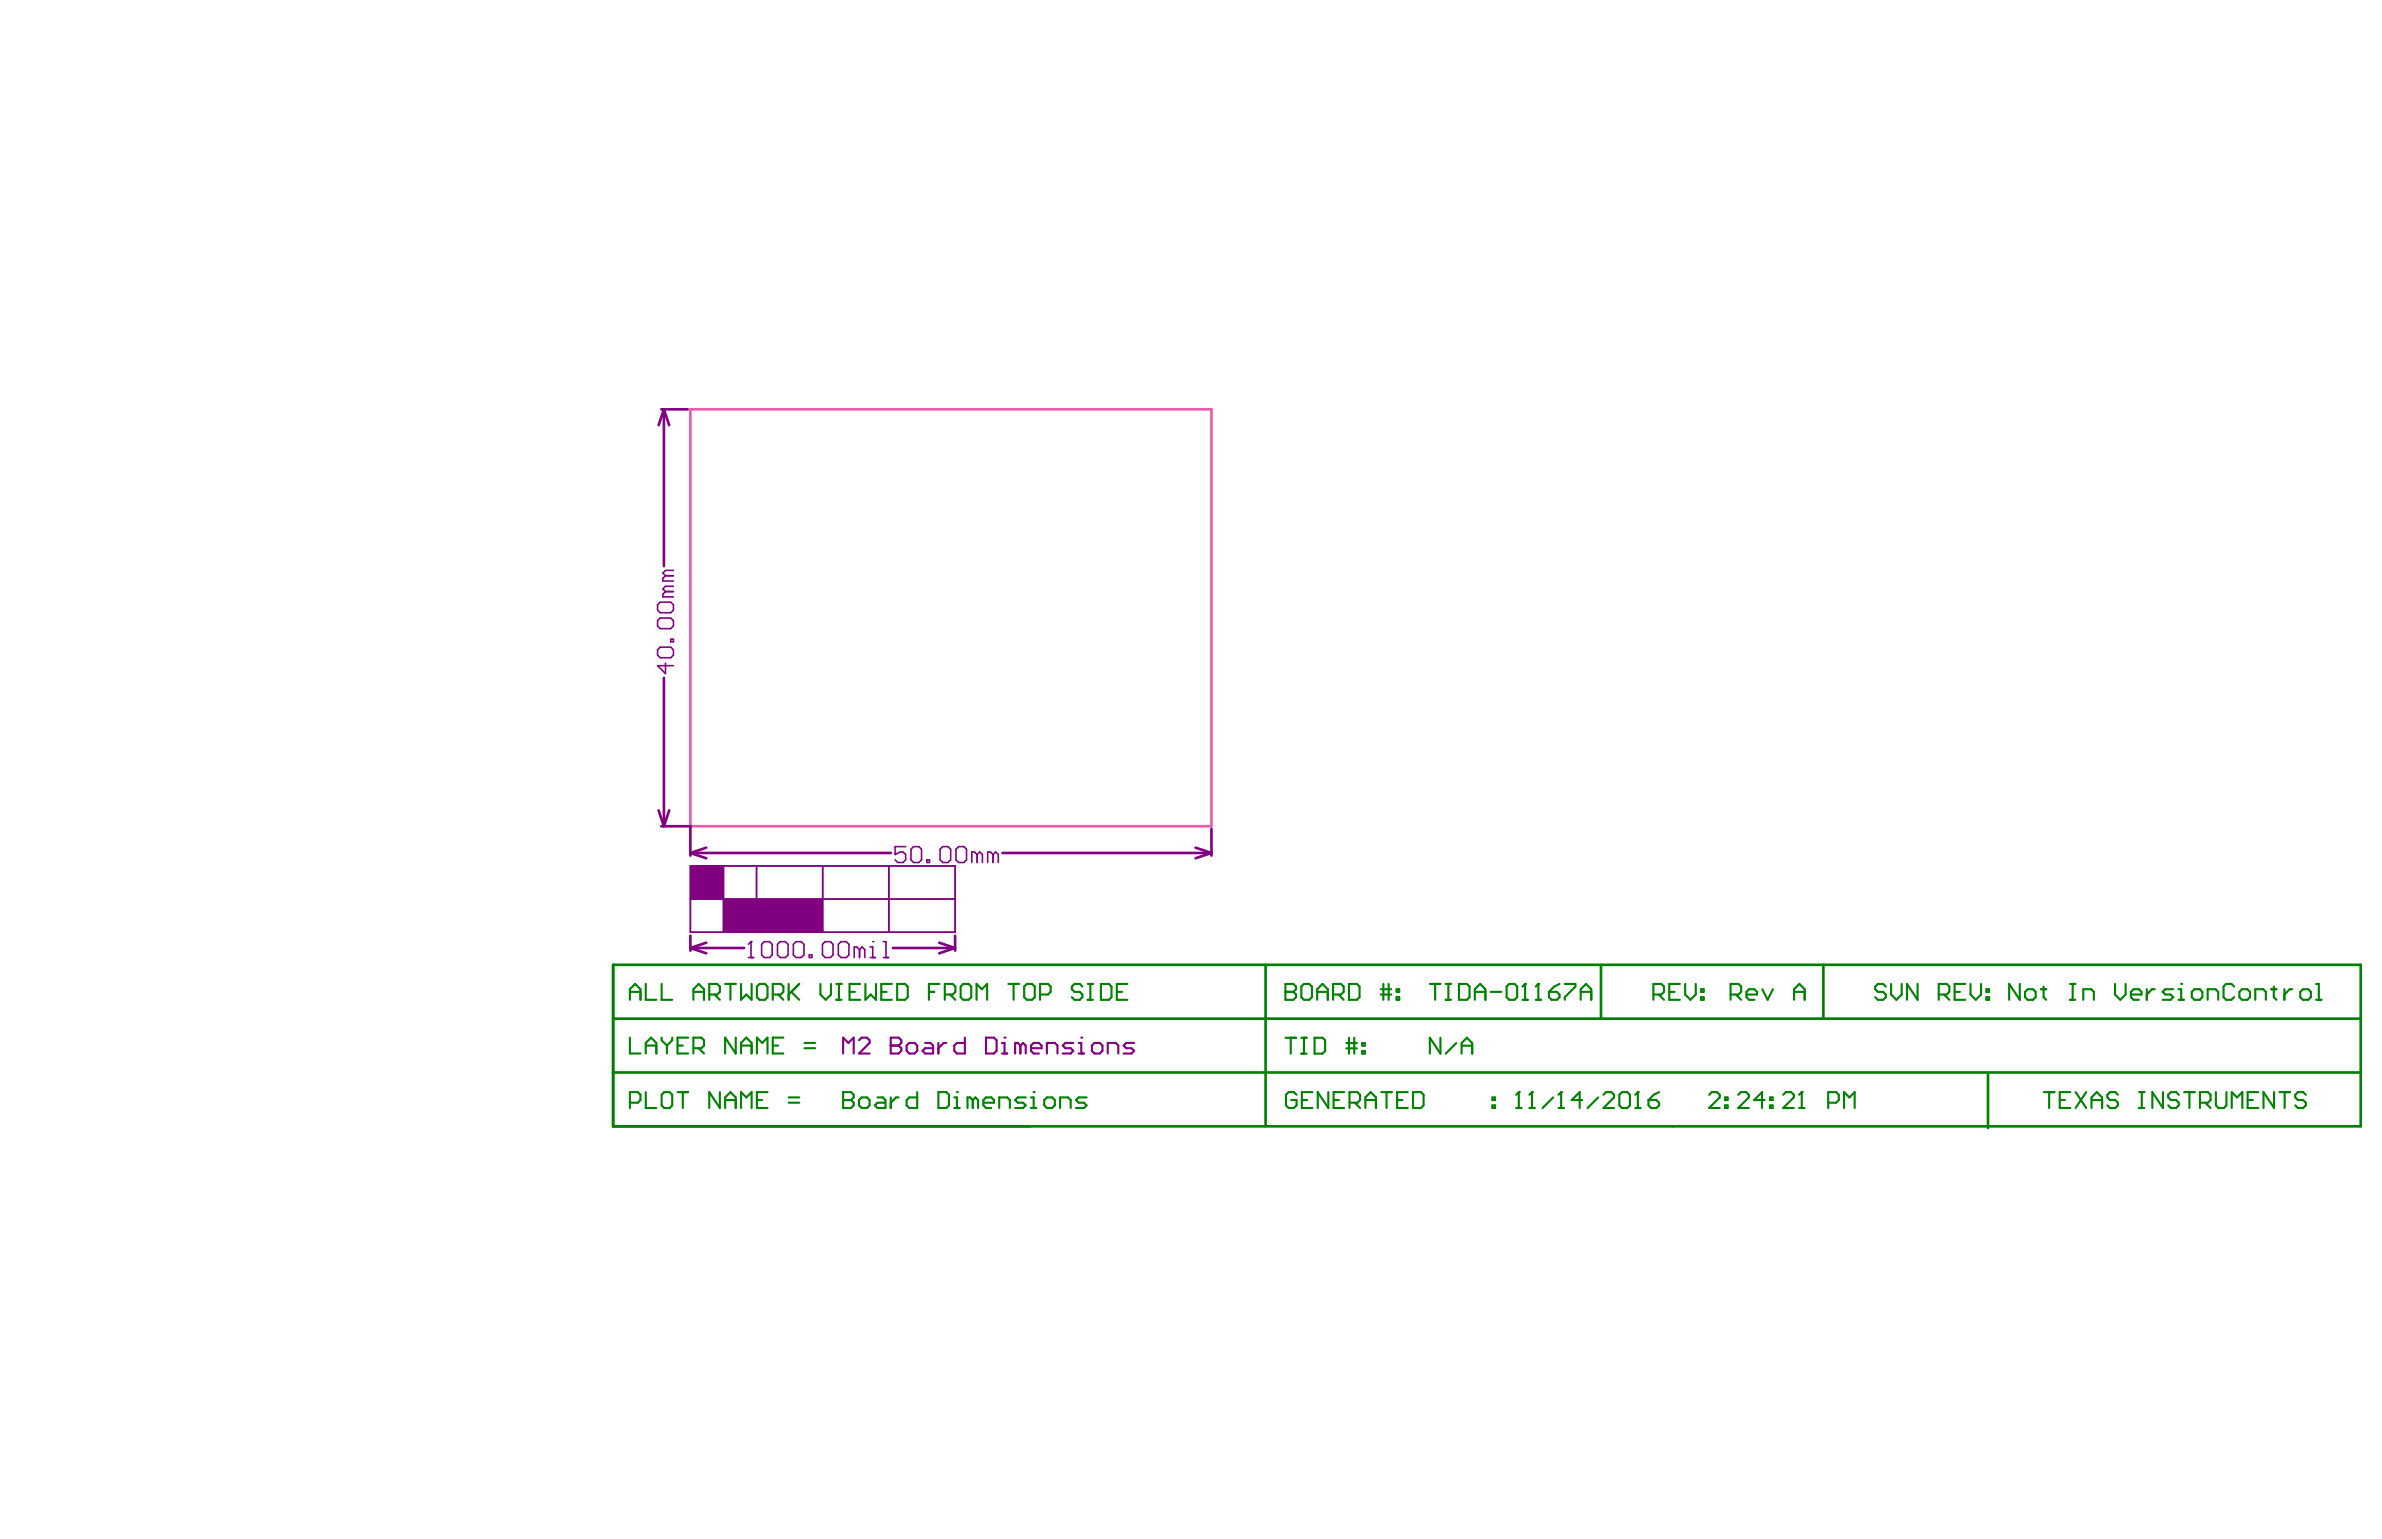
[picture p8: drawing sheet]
<svg xmlns="http://www.w3.org/2000/svg" width="432mm" height="279mm" viewBox="0 0 432 279" stroke-linecap="round" stroke-linejoin="round" font-family="sans-serif">
<path d="M125.1 74.2h94.5v75.6h-94.5z" fill="none" stroke="#e85dac" stroke-width=".48"/>
<path d="M111.1 174.9v29.3h316.8v-29.3h-316.7v29.3M229.4 174.9v29.3M290.2 174.9v9.8M330.5 174.9v9.8M111.1 194.5h316.7M111.1 184.7h316.8M360.4 194.8v9.7" fill="none" stroke="#008000" stroke-width=".48"/>
<g fill="none" stroke="#008000" stroke-width=".38">
<path d="M366.1 178.4v2.9l-1.9-2.9v2.9M367.6 179.4h.9l.5 .4v1l-.5 .5h-.9l-.5-.5v-1zM370 179.4h.9M370.5 178.9v1.9l.4 .5M375.3 178.4h.9M375.7 178.4v2.9M383.4 178.4v1.9l1 1 .9-1v-1.9M389.2 179.4v1.9M390.6 179.4h-.5l-.9 .9M394 179.4h-1.5l-.5 .4 .5 .5h1l.5 .5-.5 .5h-1.5M394.9 179.4h.5v1.9M375.3 181.3h.9"/>
<path d="M377.6 181.3v-1.9h1.5l.5 .4v1.5M386.3 180.3h1.9v-.5l-.5-.4h-.9l-.5 .4v1l.5 .5h.9M394.9 181.3h1"/>
</g>
<circle cx="395.4" cy="178.4" r=".19" fill="#008000"/>
<g fill="none" stroke="#008000" stroke-width=".38">
<path d="M233 178.4v2.9h1.5l.4-.5v-.5l-.4-.5h-1.5M397.8 179.4h1l.4 .4v1l-.4 .5h-1l-.5-.5v-1zM405 178.9l-.5-.5h-.9l-.5 .5v1.9l.5 .5h.9l.5-.5M406.4 179.4h1l.5 .4v1l-.5 .5h-1l-.4-.5v-1zM411.7 179.4h1M412.2 178.9v1.9l.5 .5M414.1 179.4v1.9M415.5 179.4h-.4l-1 .9M417.5 179.4h.9l.5 .4v1l-.5 .5h-.9l-.5-.5v-1zM419.9 178.4h.4v2.9M114.2 199.9h1.4l.5-.4v-1l-.5-.5h-1.4v2.9M117.1 198v2.9h1.9"/>
<path d="M119.9 198.5l.5-.5h1l.5 .5v1.9l-.5 .5h-1l-.5-.5zM122.8 198h1.9M123.8 198v2.9M130.5 198v2.9l-1.9-2.9v2.9M131.5 199.5h1.9M137.2 199.5h1M139.1 198h-1.9v2.9h1.9M143 199.9h1.9M143 199h1.9M235 198.5l-.4-.5h-1l-.5 .5v1.9l.5 .5h1l.4-.5v-.9h-.9M236 199.5h1M237.9 198h-1.9v2.9h1.9"/>
<path d="M240.8 198v2.9l-1.9-2.9v2.9M241.8 199.5h.9M243.7 198h-1.9v2.9h1.9M244.6 199.9h1.5l.4-.4v-1l-.4-.5h-1.5v2.9M245.6 199.9l.9 1M247.5 199.5h1.9M250.4 198h1.9M251.3 198v2.9M253.3 199.5h.9M255.2 198h-1.9v2.9h1.9M256.1 198h1.5l.5 .5v1.9l-.5 .5h-1.5zM270.5 199h.5v.5h-.5z"/>
<path d="M400.2 181.3v-1.9h1.4l.5 .4v1.5M408.8 181.3v-1.9h1.5l.4 .4v1.5M419.9 181.3h.9M131.5 200.9v-1.9l.9-1 1 1v1.9M134.3 200.9v-2.9l1 1 1-1v2.9M247.5 200.9v-1.9l1-1 .9 1v1.9M270.5 200.4h.5v.5h-.5z"/>
</g>
<circle cx="233" cy="179.8" r=".19" fill="#008000"/>
<g fill="none" stroke="#008000" stroke-width=".38">
<path d="M233 178.4h1.5l.4 .5v.5l-.4 .4h-1.5M235.9 178.9l.5-.5h.9l.5 .5v1.9l-.5 .5h-.9l-.5-.5zM238.8 179.8h1.9M244.5 178.4h1.5l.5 .5v1.9l-.5 .5h-1.5zM250.3 179.4h1.9M250.8 178.4v2.9M251.7 178.4v2.9M253.2 179.4h.4v.4h-.4zM238.8 181.3v-1.9l.9-1 1 1v1.9M241.7 180.3h1.4l.5-.5v-.9l-.5-.5h-1.4v2.9M242.6 180.3l1 1M250.3 180.3h1.9"/>
<path d="M253.2 180.8h.4v.5h-.4zM309.8 198.5l.5-.5h1l.4 .5v.5l-1.9 1.9h1.9M312.7 199h.5v.5h-.5zM315.1 198.5l.5-.5h.9l.5 .5v.5l-1.9 1.9h1.9M319.9 199.5h-1.9l1.4-1.5v2.9M320.9 199h.4v.5h-.4zM323.3 198.5l.4-.5h1l.5 .5v.5l-1.9 1.9h1.9M326.6 198v2.9M312.7 200.4h.5v.5h-.5zM320.9 200.4h.4v.5h-.4zM326.1 200.9h1"/>
</g>
<circle cx="326.6" cy="198" r=".19" fill="#008000"/>
<g fill="none" stroke="#008000" stroke-width=".38">
<path d="M302.6 179.8h1M304.5 178.4h-1.9v2.9h1.9M305.5 178.4v1.9l.9 1 1-1v-1.9M308.4 179.4h.4v.4h-.4zM319.5 179.4l.9 1.9 1-1.9M325.2 179.8h1.9M114.2 188.1v2.9h1.9M117.1 191v-1.9l.9-1 1 1v1.9M117.1 189.6h1.9M119.9 188.1v.5l1 1M120.9 189.6v1.4M121.9 188.1v.5l-1 1"/>
<path d="M122.8 189.6h1M124.7 188.1h-1.9v2.9h1.9M125.7 190.1h1.4l.5-.5v-1l-.5-.5h-1.4v2.9M126.7 190.1l.9 .9M133.4 188.1v2.9l-1.9-2.9v2.9M134.3 189.6h2M134.3 191v-1.9l1-1 1 1v1.9M137.2 191v-2.9l1 1 .9-1v2.9M140.1 189.6h.9M142 188.1h-1.9v2.9h1.9M145.8 190.1h2M145.8 189.1h2"/>
<path d="M152.8 198v2.9h1.5l.5-.5v-.5l-.5-.4h-1.5M233 188.2h1.9M234 188.2v2.8M235.9 188.2h1M235.9 191h1M236.4 188.2v2.8M238.3 188.2h1.4l.5 .4v2l-.5 .4h-1.4zM244.1 190.1h1.9M244.1 189.1h1.9M244.5 188.2v2.8M245.5 188.2v2.8M246.9 189.1h.5v.5h-.5z"/>
<path d="M246.9 190.6h.5v.4h-.5zM261.1 188.2v2.8l-1.9-2.8v2.8M264 189.1l-1.9 1.9M265 189.6h1.9M265 191v-1.9l.9-.9 1 .9v1.9M299.7 180.3h1.5l.4-.5v-.9l-.4-.5h-1.5v2.9M300.7 180.3l.9 1M308.4 180.8h.4v.5h-.4zM313.7 180.3h1.4l.5-.5v-.9l-.5-.5h-1.4v2.9M314.7 180.3l.9 1M316.6 180.3h1.9v-.5l-.5-.4h-.9l-.5 .4v1l.5 .5h.9M325.2 181.3v-1.9l1-1 .9 1v1.9"/>
<path d="M326.6 198l-.5 .5M331.4 199.9h1.5l.4-.4v-1l-.4-.5h-1.5v2.9M334.3 200.9v-2.9l.9 1 1-1v2.9"/>
</g>
<circle cx="152.8" cy="199.5" r=".19" fill="#008000"/>
<path d="M152.8 198h1.5l.5 .5v.5l-.5 .5h-1.5M156.2 199h1l.4 .5v.9l-.4 .5h-1l-.5-.5v-.9zM159.1 199h.9l.5 .5v1.4h-1.4l-.5-.5 .5-.5h1.4M161.5 199v1.9M162.9 199h-.5l-.9 .9M166.3 198v2.9h-1.5l-.5-.5v-.9l.5-.5h1.5M170.1 198h1.4l.5 .5v1.9l-.5 .5h-1.4zM173 199h.5v1.9M173 200.9h.9" fill="none" stroke="#008000" stroke-width=".38"/>
<circle cx="173.5" cy="198" r=".19" fill="#008000"/>
<path d="M176.3 199.5l-.4-.5h-.5v1.9M176.3 199.5v1.4M176.3 199.5l.5-.5 .5 .5v1.4M178.3 199.9h1.9v-.4l-.5-.5h-1l-.4 .5v.9l.4 .5h1M185.9 199h-1.4l-.5 .5 .5 .4h1l.4 .5-.4 .5h-1.5M186.9 199h.5v1.9M181.1 200.9v-1.9h1.5l.5 .5v1.4M186.9 200.9h1" fill="none" stroke="#008000" stroke-width=".38"/>
<circle cx="187.4" cy="198" r=".19" fill="#008000"/>
<path d="M189.8 199h.9l.5 .5v.9l-.5 .5h-.9l-.5-.5v-.9zM197 199h-1.5l-.4 .5 .4 .4h1l.5 .5-.5 .5h-1.4M275.3 198v2.9M192.2 200.9v-1.9h1.4l.5 .5v1.4M274.8 200.9h1" fill="none" stroke="#008000" stroke-width=".38"/>
<circle cx="275.3" cy="198" r=".19" fill="#008000"/>
<path d="M275.3 198l-.5 .5M277.7 198v2.9M277.2 200.9h1" fill="none" stroke="#008000" stroke-width=".38"/>
<circle cx="277.7" cy="198" r=".19" fill="#008000"/>
<path d="M277.7 198l-.5 .5M281.6 199l-2 1.9M283 198v2.9M282.5 200.9h1" fill="none" stroke="#008000" stroke-width=".38"/>
<circle cx="283" cy="198" r=".19" fill="#008000"/>
<path d="M283 198l-.5 .5M286.8 199.5h-1.9l1.5-1.5v2.9M289.7 199l-1.9 1.9M290.7 198.5l.5-.5h.9l.5 .5v.5l-1.9 1.9h1.9M293.6 198.5l.4-.5h1l.5 .5v1.9l-.5 .5h-1l-.4-.5zM296.9 198v2.9M296.4 200.9h1" fill="none" stroke="#008000" stroke-width=".38"/>
<circle cx="296.9" cy="198" r=".19" fill="#008000"/>
<g fill="none" stroke="#008000" stroke-width=".38">
<path d="M259.2 178.4h1.9M260.2 178.4v2.9M262.1 178.4h.9M262.6 178.4v2.9M264.5 178.4h1.4l.5 .5v1.9l-.5 .5h-1.4zM267.4 179.8h1.9M270.2 179.8h2M273.6 178.4h.9l.5 .5v1.9l-.5 .5h-.9l-.5-.5v-1.9zM276.5 178.4v2.9M341.9 178.9l-.5-.5h-1l-.5 .5v.5l.5 .4h1l.5 .5v.5l-.5 .5h-1l-.5-.5M342.8 178.4v1.9l1 1 .9-1v-1.9M347.6 178.4v2.9l-1.9-2.9v2.9"/>
<path d="M354.3 179.8h1M356.2 178.4h-1.9v2.9h1.9M357.2 178.4v1.9l1 1 .9-1v-1.9M360.1 179.4h.5v.4h-.5zM262.1 181.3h.9M267.4 181.3v-1.9l.9-1 1 1v1.9M276 181.3h.9M296.9 198l-.5 .5M298.8 199.5h1.5l.4 .4v.5l-.4 .5h-1l-.5-.5zM300.7 198l-.9 .5-1 1M351.4 180.3h1.5l.5-.5v-.9l-.5-.5h-1.5v2.9M352.4 180.3l1 1"/>
<path d="M360.1 180.8h.5v.5h-.5z"/>
</g>
<circle cx="276.5" cy="178.4" r=".19" fill="#008000"/>
<path d="M276.5 178.4l-.5 .5M278.9 178.4v2.9M278.4 181.3h.9" fill="none" stroke="#008000" stroke-width=".38"/>
<circle cx="278.9" cy="178.4" r=".19" fill="#008000"/>
<g fill="none" stroke="#008000" stroke-width=".38">
<path d="M114.2 179.8h1.9M117.1 178.4v2.9h1.9M119.9 178.4v2.9h2M125.7 179.8h1.9M131.5 178.4h1.9M132.4 178.4v2.9M134.3 178.4v2.9l1-1 1 1v-2.9M137.2 178.9l.5-.5h.9l.5 .5v1.9l-.5 .5h-.9l-.5-.5zM143 178.4v2.9M143.4 179.8l1.5 1.5M144.9 178.4l-1.9 1.9M148.7 178.4v1.9l1 1 .9-1v-1.9"/>
<path d="M151.6 178.4h1M152.1 178.4v2.9M154 179.8h1M155.9 178.4h-1.9v2.9h1.9M156.9 178.4v2.9l.9-1 1 1v-2.9M159.8 179.8h.9M161.7 178.4h-1.9v2.9h1.9M162.6 178.4h1.5l.5 .5v1.9l-.5 .5h-1.5zM168.4 179.8h1M170.3 178.4h-1.9v2.9M174.6 178.4h1l.5 .5v1.9l-.5 .5h-1l-.5-.5v-1.9zM182.8 178.4h1.9"/>
<path d="M183.7 178.4v2.9M186.1 178.4h1l.5 .5v1.9l-.5 .5h-1l-.4-.5v-1.9zM196.2 178.9l-.5-.5h-.9l-.5 .5v.5l.5 .4h.9l.5 .5v.5l-.5 .5h-.9l-.5-.5M197.2 178.4h.9M197.7 178.4v2.9M199.6 178.4h1.4l.5 .5v1.9l-.5 .5h-1.4zM202.4 179.8h1M204.4 178.4h-2v2.9h2M278.9 178.4l-.5 .5M280.8 179.8h1.4l.5 .5v.5l-.5 .5h-.9l-.5-.5zM282.7 178.4l-1 .5-.9 .9M283.7 178.4h1.9v.5l-1.9 1.9v.5"/>
<path d="M286.5 179.8h2M114.2 181.3v-1.9l.9-1 1 1v1.9M125.7 181.3v-1.9l1-1 .9 1v1.9M128.6 180.3h1.4l.5-.5v-.9l-.5-.5h-1.4v2.9M129.5 180.3l1 1M140.1 180.3h1.4l.5-.5v-.9l-.5-.5h-1.4v2.9M141 180.3l1 1M151.6 181.3h1M171.3 180.3h1.4l.5-.5v-.9l-.5-.5h-1.4v2.9M172.2 180.3l1 1M177 181.3v-2.9l1 1 .9-1v2.9M188.5 180.3h1.5l.5-.5v-.9l-.5-.5h-1.5v2.9"/>
<path d="M197.2 181.3h.9M286.5 181.3v-1.9l1-1 1 1v1.9M370.5 198h1.9M371.5 198v2.9M373.4 199.5h.9M375.3 198h-1.9v2.9h1.9M376.3 198l1.9 2.9M378.2 198l-1.9 2.9M379.1 199.5h2M383.9 198.5l-.4-.5h-1l-.5 .5v.5l.5 .5h1l.4 .4v.5l-.4 .5h-1l-.5-.5M387.8 198h.9M388.3 198v2.9"/>
<path d="M392.1 198v2.9l-1.9-2.9v2.9M395 198.5l-.5-.5h-1l-.5 .5v.5l.5 .5h1l.5 .4v.5l-.5 .5h-1l-.5-.5M395.9 198h1.9M396.9 198v2.9M398.8 199.9h1.4l.5-.4v-1l-.5-.5h-1.4v2.9M399.8 199.9l.9 1M401.7 198v2.4l.5 .5h.9l.5-.5v-2.4M407.4 199.5h1M409.4 198h-2v2.9h2M412.2 198v2.9l-1.9-2.9v2.9M413.2 198h1.9M414.2 198v2.9"/>
<path d="M418 198.5l-.5-.5h-.9l-.5 .5v.5l.5 .5h.9l.5 .4v.5l-.5 .5h-.9l-.5-.5M379.1 200.9v-1.9l1-1 1 1v1.9M387.8 200.9h.9M404.6 200.9v-2.9l.9 1 1-1v2.9"/>
</g>
<g fill="none" stroke="#800080" stroke-width=".48">
<path d="M119.9 74.2h4.8M120.3 74.2l1 2.9M120.3 74.2l-.9 2.9M120.3 74.2v28.5M120.3 122.9v26.9M119.4 146.9l.9 2.9M119.9 149.8h5.2v5.3M121.3 146.9l-1 2.9M125.1 154.7l2.9 .9M125.1 154.7h36.4M128 153.7l-2.9 1M181.7 154.7h37.9"/>
<path d="M216.7 153.7l2.9 1M219.6 150.3v4.8M219.6 154.7l-2.9 .9M125.1 169.7v2.7M125.1 171.9l2.9 1M125.1 171.9h9.8M128 170.9l-2.9 1M161.9 171.9h11.2M170.3 170.9l2.8 1M173.1 169.7v2.7M173.1 171.9l-2.8 1"/>
</g>
<path d="M125.1 157h48v12h-48zM131.1 157v12M137.1 157v12M149.1 157v12M161.1 157v12M125.1 163h48" fill="none" stroke="#800080" stroke-width=".34"/>
<g fill="#800080">
<path d="M125.1 157h6v6h-6z" fill-rule="evenodd"/>
<path d="M131.1 163h18v6h-18z" fill-rule="evenodd"/>
</g>
<g fill="none" stroke="#800080" stroke-width=".29">
<path d="M119.2 117.8l.5-.5h1.9l.5 .5v1l-.5 .5h-1.9l-.5-.5zM119.7 109.2h1.9l.5 .5v.9l-.5 .5h-1.9l-.5-.5v-.9zM119.7 112.1h1.9l.5 .4v1l-.5 .5h-1.9l-.5-.5v-1zM120.6 107.3l-.4 .4v.5h1.9M120.6 104.4l-.4 .5v.4h1.9M120.6 107.3h1.5M120.6 104.4h1.5M121.6 115.9h.5v.5h-.5zM122.1 106.3h-1.5l-.4 .5 .4 .5M122.1 103.4h-1.5l-.4 .5 .4 .5M120.6 120.2v1.9l-1.4-1.4h2.9M164.2 153.5h-1.9v1.4l.9-.4h.5l.5 .4v1l-.5 .5h-1l-.4-.5"/>
<path d="M165.6 153.5h1l.5 .5v1.9l-.5 .5h-1l-.5-.5v-1.9zM168 155.9h.5v.5h-.5zM170.9 153.5h1l.4 .5v1.9l-.4 .5h-1l-.5-.5v-1.9zM173.8 153.5h.9l.5 .5v1.9l-.5 .5h-.9l-.5-.5v-1.9zM177.1 154.9l-.5-.4h-.4v1.9M177.1 154.9v1.5M177.1 154.9l.5-.4 .5 .4v1.5M180 154.9l-.5-.4h-.5v1.9M180 154.9v1.5M180 154.9l.5-.4 .5 .4v1.5M135.7 173.6h.9M136.1 170.7h.1"/>
<path d="M136.1 170.7v2.9M136.1 170.7l-.4 .5M138.5 170.7h1l.5 .5v1.9l-.5 .5h-1l-.4-.5v-1.9zM141.4 170.7h1l.5 .5v1.9l-.5 .5h-1l-.5-.5v-1.9zM144.3 170.7h1l.4 .5v1.9l-.4 .5h-1l-.5-.5v-1.9zM146.7 173.1h.5v.5h-.5zM149.6 170.7h.9l.5 .5v1.9l-.5 .5h-.9l-.5-.5v-1.9zM152.5 170.7h.9l.5 .5v1.9l-.5 .5h-.9l-.5-.5v-1.9zM155.8 172.2l-.5-.5h-.4v1.9M155.8 172.2v1.4M155.8 172.2l.5-.5 .5 .5v1.4M157.7 173.6h1"/>
<path d="M157.7 171.7h.5v1.9M158.2 170.7h.1M160.1 173.6h1M160.1 170.7h.5v2.9"/>
</g>
<path d="M152.8 191v-2.9l1 1 1-1v2.9M155.7 188.6l.5-.5h1l.4 .5v.5l-1.9 1.9h1.9M161.5 188.1v2.9h1.4l.5-.5v-.4l-.5-.5h-1.4" fill="none" stroke="#800080" stroke-width=".38"/>
<circle cx="161.5" cy="189.6" r=".19" fill="#800080"/>
<path d="M161.5 188.1h1.4l.5 .5v.5l-.5 .5h-1.4M164.3 189.6l.5-.5h1l.5 .5v.9l-.5 .5h-1l-.5-.5zM167.7 189.1h1l.4 .5v1.4h-1.4l-.5-.5 .5-.4h1.4M170.1 189.1v1.9M171.5 189.1h-.4l-1 1M174.9 188.1v2.9h-1.4l-.5-.5v-.9l.5-.5h1.4M178.7 188.1h1.5l.5 .5v1.9l-.5 .5h-1.5zM181.6 191h1M181.6 189.1h.5v1.9" fill="none" stroke="#800080" stroke-width=".38"/>
<circle cx="182.1" cy="188.1" r=".19" fill="#800080"/>
<path d="M185 189.6l-.5-.5h-.5v1.9M185 189.6v1.4M185 189.6l.5-.5 .4 .5v1.4M186.9 190.1h1.9v-.5l-.5-.5h-.9l-.5 .5v.9l.5 .5h.9M189.8 191v-1.9h1.4l.5 .5v1.4M194.6 189.1h-1.5l-.4 .5 .4 .5h1l.5 .4-.5 .5h-1.4M195.5 189.1h.5v1.9M195.5 191h1" fill="none" stroke="#800080" stroke-width=".38"/>
<circle cx="196" cy="188.1" r=".19" fill="#800080"/>
<path d="M198.4 189.1h1l.4 .5v.9l-.4 .5h-1l-.5-.5v-.9zM200.8 191v-1.9h1.4l.5 .5v1.4M205.6 189.1h-1.4l-.5 .5 .5 .5h.9l.5 .4-.5 .5h-1.4" fill="none" stroke="#800080" stroke-width=".38"/>
</svg>
